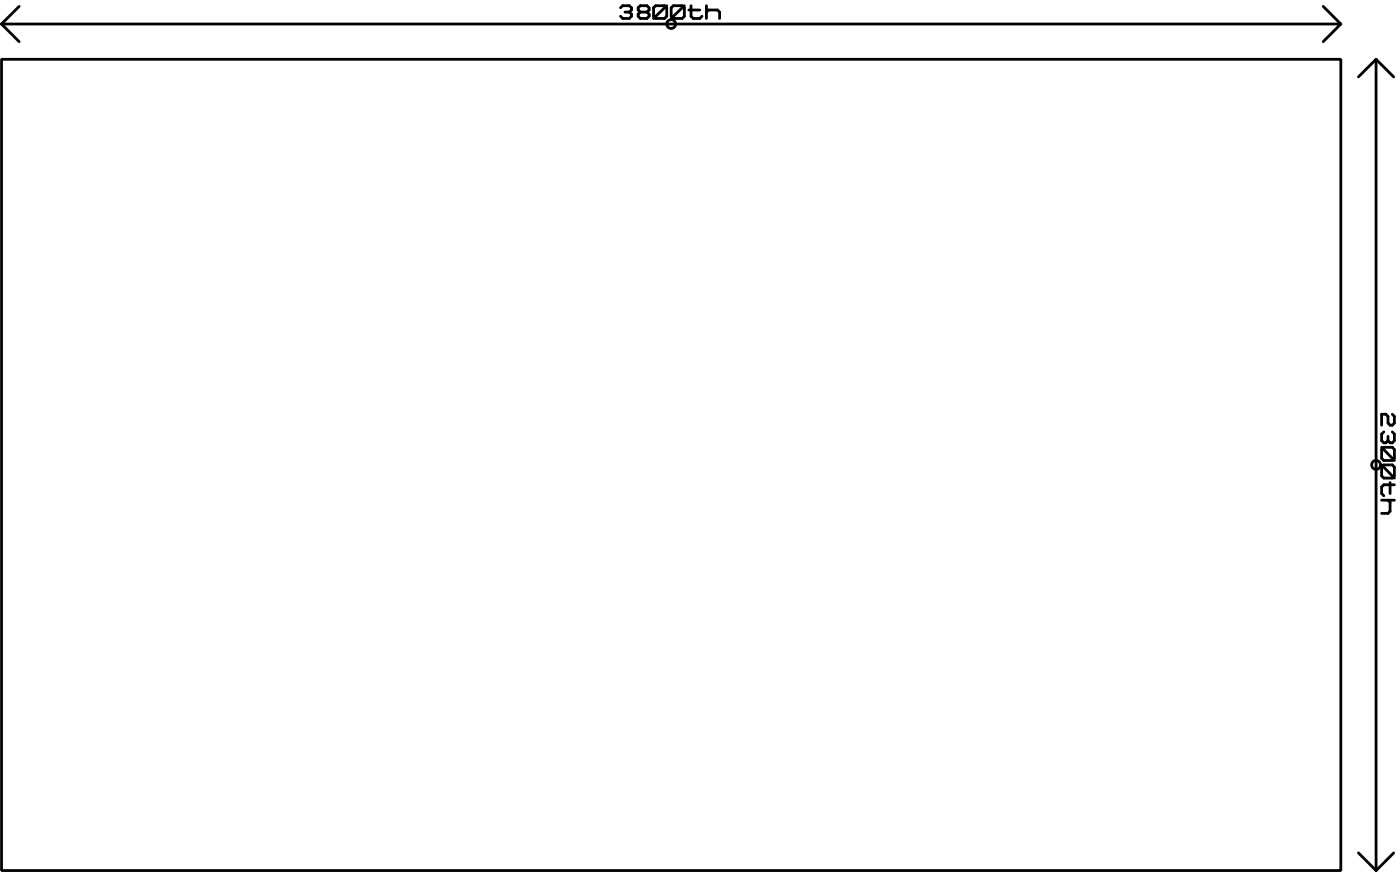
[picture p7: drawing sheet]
<svg xmlns="http://www.w3.org/2000/svg" width="101mm" height="63mm" viewBox="0 0 101 63" stroke-linecap="round" stroke-linejoin="round" font-family="sans-serif">
<g fill="none" stroke="#000" stroke-width=".2">
<path d="M.1 4.3h96.5v58.4h-96.5zM.1 1.7h96.5M.1 1.7l1.3 1.3M1.4 .5l-1.3 1.2M44.7 .6l.2-.2h.4l.2 .2v.1l-.2 .2M45 .9h.3M45.3 .9l.2 .1v.2l-.2 .1h-.4l-.2-.1M46.1 .9l-.1-.2v-.1l.1-.2h.5l.2 .2v.1l-.2 .2M46.1 .9l-.1 .1v.2l.1 .1h.5l.2-.1v-.2l-.2-.1M46.1 .9h.5M47.1 .6l.2-.2h.6l.1 .2v.6l-.1 .1h-.6l-.2-.1zM48 .4l-.9 .9"/>
<path d="M48.4 .6l.1-.2h.7l.1 .2v.6l-.1 .1h-.7l-.1-.1zM49.3 .4l-.9 .9M49.6 .7h.8M49.8 .4v.8l.2 .1h.4l.2-.1M50.9 .9l.2-.2h.6l.2 .2v.4M50.9 .4v.9M95.4 .5l1.2 1.2M96.6 1.7l-1.2 1.3M99.2 4.3v58.4M99.2 4.3l-1.3 1.2M99.2 4.3l1.2 1.2M99.6 32.4l.1-.2h.6l.2 .2v.6l-.2 .2h-.6l-.1-.2z"/>
<path d="M99.6 33.6l.1-.1h.6l.2 .1v.7l-.2 .1h-.6l-.1-.1zM99.6 32.2l.9 1M99.6 33.5l.9 .9M99.6 36h.9M99.7 31.1l-.1 .2v.4l.1 .2h.2l.1-.2M100 31.4v.3M100 36l.2 .2v.6l-.2 .2h-.4M100.2 34.7v.8M100.3 29.8l.2 .2v.5l-.2 .1h-.1l-.2-.1v-.5l-.1-.2h-.3v.8M100.3 31.1l.2 .2v.4l-.2 .2h-.1l-.2-.2M100.5 34.9h-.8l-.1 .2v.4l.1 .2M97.9 61.4l1.3 1.3"/>
<path d="M100.4 61.4l-1.2 1.3"/>
<circle cx="48.4" cy="1.7" r=".32"/>
<circle cx="99.2" cy="33.5" r=".32"/>
</g>
</svg>
